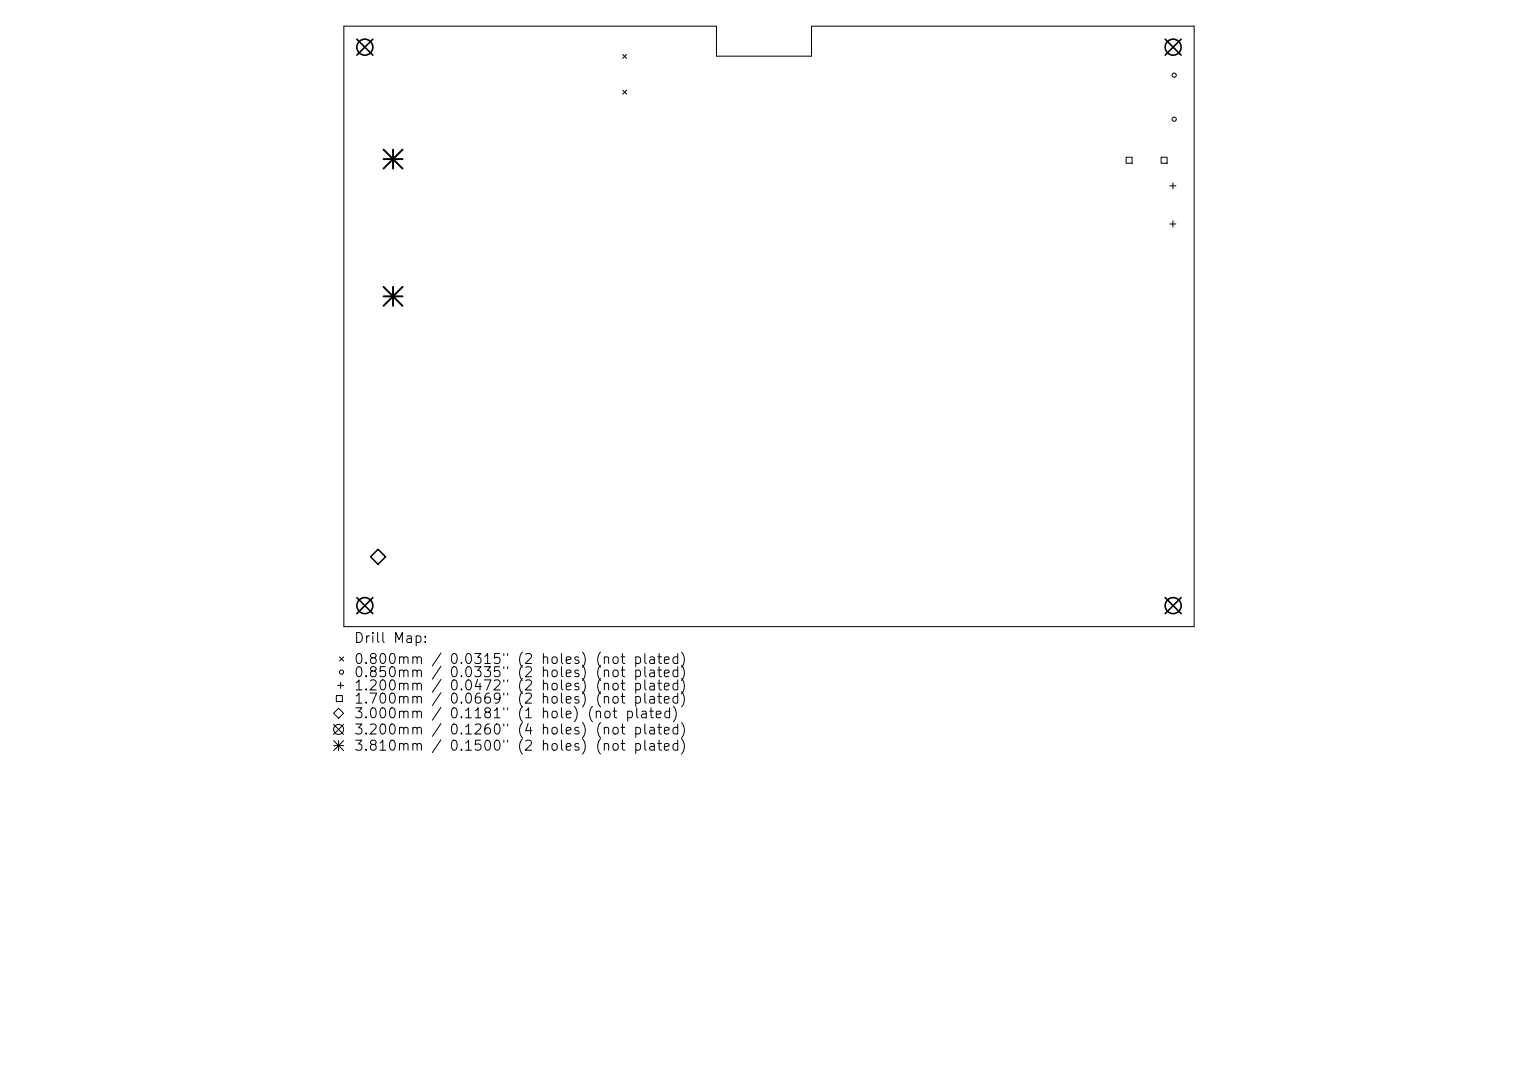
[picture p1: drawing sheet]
<svg xmlns="http://www.w3.org/2000/svg" width="297mm" height="210mm" viewBox="0 0 297 210" stroke-linecap="round" stroke-linejoin="round" font-family="sans-serif">
<defs><g id="words">
<g font-size="1.9">
<text x="68.2" y="124.6">Drill Map:</text>
<text x="68.2" y="128.7">0.800mm / 0.0315&quot; (2 holes) (not plated)</text>
<text x="68.2" y="131.2">0.850mm / 0.0335&quot; (2 holes) (not plated)</text>
<text x="68.2" y="133.8">1.200mm / 0.0472&quot; (2 holes) (not plated)</text>
<text x="68.2" y="136.3">1.700mm / 0.0669&quot; (2 holes) (not plated)</text>
<text x="68.2" y="139.1">3.000mm / 0.1181&quot; (1 hole) (not plated)</text>
<text x="68.2" y="142.3">3.200mm / 0.1260&quot; (4 holes) (not plated)</text>
<text x="68.2" y="145.4">3.810mm / 0.1500&quot; (2 holes) (not plated)</text>
</g>
</g></defs>
<g fill="none" stroke="#000" stroke-width=".19">
<path d="M66.4 5h72v5.8h18.3v-5.8h73.9v116h-164.2zM120.2 10.5l.8 .8M120.2 17.4l.8 .8M121 10.5l-.8 .8M121 17.4l-.8 .8M217.5 30.3h1.1v1.2h-1.1zM224.2 30.3h1.2v1.2h-1.2zM225.9 35.9h1.2M226.5 35.3v1.2M225.9 43.2h1.2M226.5 42.7v1.1M64.4 137.7l1-1 1 1-1 .9z"/>
<path d="M64.4 139.8l2 2M64.9 134.3h1.2v1.1h-1.2zM65.2 132.3h1.2M65.6 126.8l.8 .8M65.8 131.7v1.2M66.4 126.8l-.8 .8M66.4 139.8l-2 2M64.4 143l2 1.9M64.4 143.9h2M65.4 143v1.9M66.4 143l-2 1.9"/>
<circle cx="226.7" cy="14.5" r=".41"/>
<circle cx="226.7" cy="23" r=".41"/>
<circle cx="65.9" cy="129.7" r=".41"/>
<circle cx="65.4" cy="140.8" r=".97"/>
</g>
<path d="M73 106l1.5 1.5-1.5 1.4-1.4-1.4z" fill="none" stroke="#000" stroke-width=".29"/>
<g fill="none" stroke="#000" stroke-width=".31">
<path d="M68.9 7.6l3.1 3.1M72 7.6l-3.1 3.1M225 7.6l3.1 3.1M228.1 7.6l-3.1 3.1M68.9 115.4l3.1 3M72 115.4l-3.1 3M225 115.4l3.1 3M228.1 115.4l-3.1 3"/>
<circle cx="70.5" cy="9.1" r="1.55"/>
<circle cx="226.5" cy="9.1" r="1.55"/>
<circle cx="70.5" cy="116.9" r="1.55"/>
<circle cx="226.5" cy="116.9" r="1.55"/>
</g>
<path d="M74.1 28.9l3.6 3.6M74.1 30.7h3.6M75.9 28.9v3.6M77.7 28.9l-3.6 3.6M74.1 55.4l3.6 3.6M74.1 57.2h3.6M75.9 55.4v3.6M77.7 55.4l-3.6 3.6" fill="none" stroke="#000" stroke-width=".37"/>
<use href="#words"/>
</svg>
